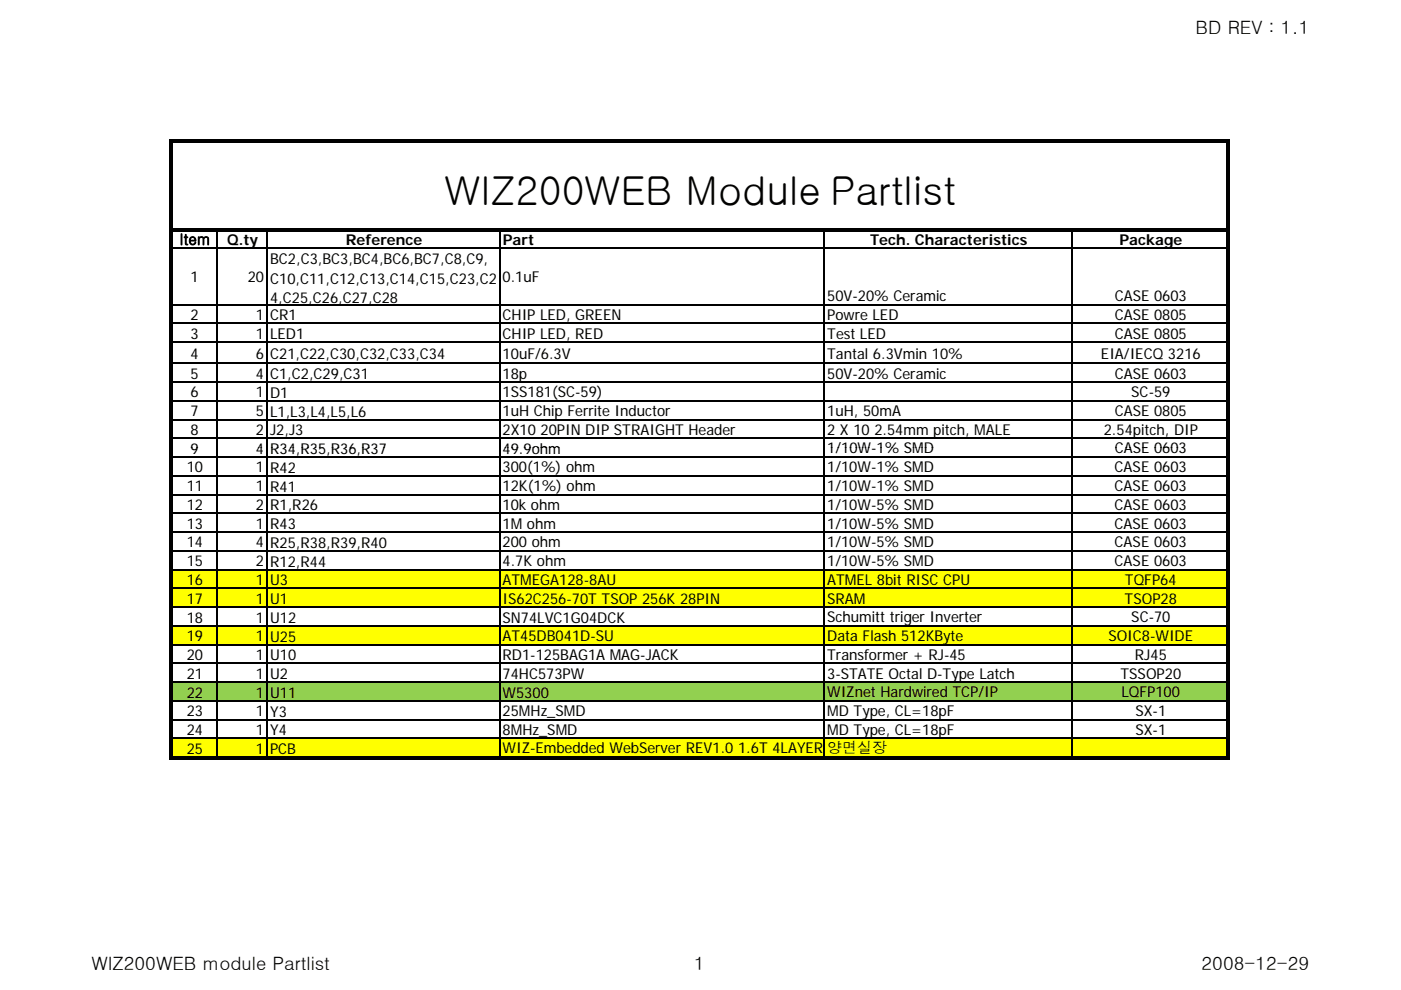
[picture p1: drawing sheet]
<svg xmlns="http://www.w3.org/2000/svg" width="297mm" height="210mm" viewBox="0 0 297 210" stroke-linecap="round" stroke-linejoin="round" font-family="sans-serif">
<defs><g id="words">
<text font-size="8.5" x="94.2" y="43.5">WIZ200WEB Module Partlist</text>
<g font-size="3.9">
<text x="253.5" y="7.2">BD REV : 1.1</text>
<text x="19.4" y="205.8">WIZ200WEB module Partlist</text>
<text x="147.2" y="205.8">1</text>
<text x="254.8" y="205.8">2008-12-29</text>
</g>
<g font-size="3.2">
<text x="38.1" y="51.9">Item</text>
<text x="48.2" y="51.9">Q.ty</text>
<text x="73.3" y="51.9">Reference</text>
<text x="106.6" y="51.9">Part</text>
<text x="184.5" y="51.9">Tech. Characteristics</text>
<text x="237.3" y="51.9">Package</text>
<text x="40.4" y="59.9">1</text>
<text x="52.5" y="59.9">20</text>
<text x="57.3" y="56">BC2,C3,BC3,BC4,BC6,BC7,C8,C9,</text>
<text x="106.5" y="59.9">0.1uF</text>
<text x="57.3" y="60.2">C10,C11,C12,C13,C14,C15,C23,C2</text>
<text x="57.3" y="64.3">4,C25,C26,C27,C28</text>
<text x="175.4" y="63.8">50V-20% Ceramic</text>
<text x="236.4" y="63.8">CASE 0603</text>
<text x="40.4" y="67.9">2</text>
<text x="40.4" y="71.8">3</text>
<text x="54.3" y="67.9">1</text>
<text x="54.3" y="71.8">1</text>
<text x="57.3" y="67.9">CR1</text>
<text x="57.3" y="71.9">LED1</text>
<text x="106.5" y="67.9">CHIP LED, GREEN</text>
<text x="106.5" y="71.8">CHIP LED, RED</text>
<text x="175.4" y="71.8">Test LED</text>
<text x="175.4" y="67.9">Powre LED</text>
<text x="236.4" y="67.9">CASE 0805</text>
<text x="236.4" y="71.8">CASE 0805</text>
<text x="40.4" y="76.1">4</text>
<text x="54.3" y="76.1">6 C21,C22,C30,C32,C33,C34</text>
<text x="106.6" y="76.1">10uF/6.3V</text>
<text x="175.4" y="76.1">Tantal 6.3Vmin 10%</text>
<text x="233.4" y="76.1">EIA/IECQ 3216</text>
<text x="40.4" y="80.3">5</text>
<text x="54.3" y="80.3">4</text>
<text x="57.3" y="80.4">C1,C2,C29,C31</text>
<text x="106.5" y="80.3">18p</text>
<text x="175.4" y="80.3">50V-20% Ceramic</text>
<text x="236.4" y="80.3">CASE 0603</text>
<text x="40.4" y="88.3">7</text>
<text x="40.4" y="84.3">6</text>
<text x="54.3" y="88.3">5</text>
<text x="54.3" y="84.3">1</text>
<text x="57.3" y="88.3">L1,L3,L4,L5,L6</text>
<text x="57.3" y="84.4">D1</text>
<text x="106.5" y="84.3">1SS181(SC-59)</text>
<text x="106.5" y="88.3">1uH Chip Ferrite Inductor</text>
<text x="175.4" y="88.2">1uH, 50mA</text>
<text x="236.3" y="88.2">CASE 0805</text>
<text x="239.9" y="84.2">SC-59</text>
<text x="40.4" y="92.2">8</text>
<text x="54.3" y="92.2">2</text>
<text x="57.3" y="92.3">J2,J3</text>
<text x="106.5" y="92.2">2X10 20PIN DIP STRAIGHT Header</text>
<text x="175.4" y="92.2">2 X 10 2.54mm pitch, MALE</text>
<text x="234" y="92.2">2.54pitch, DIP</text>
<text x="39.6" y="100.2">10</text>
<text x="40.4" y="96.2">9</text>
<text x="54.3" y="96.2">4</text>
<text x="54.3" y="100.2">1</text>
<text x="57.3" y="100.3">R42</text>
<text x="57.3" y="96.3">R34 R35 R36 R37</text>
<text x="57.3" y="96.3">R34,R35,R36,R37</text>
<text x="106.5" y="100.2">300(1%) ohm</text>
<text x="106.5" y="96.2">49 9ohm</text>
<text x="106.5" y="96.2">49.9ohm</text>
<text x="175.4" y="100.2">1/10W-1% SMD</text>
<text x="175.4" y="96.2">1/10W 1% SMD</text>
<text x="175.4" y="96.2">1/10W-1% SMD</text>
<text x="236.3" y="100.2">CASE 0603</text>
<text x="236.3" y="96.2">CASE 0603</text>
<text x="39.6" y="104.2">11</text>
<text x="54.3" y="104.2">1</text>
<text x="57.3" y="104.3">R41</text>
<text x="106.5" y="104.2">12K(1%) ohm</text>
<text x="175.4" y="104.1">1/10W-1% SMD</text>
<text x="236.3" y="104.1">CASE 0603</text>
<text x="39.6" y="112.1">13</text>
<text x="39.6" y="108.2">12</text>
<text x="54.3" y="112.1">1</text>
<text x="54.3" y="108.2">2</text>
<text x="57.3" y="112.2">R43</text>
<text x="57.3" y="108.2">R1,R26</text>
<text x="106.5" y="112.1">1M ohm</text>
<text x="106.5" y="108.2">10k ohm</text>
<text x="175.4" y="112.1">1/10W-5% SMD</text>
<text x="175.4" y="108.1">1/10W-5% SMD</text>
<text x="236.3" y="112.1">CASE 0603</text>
<text x="236.3" y="108.1">CASE 0603</text>
<text x="39.6" y="116.1">14</text>
<text x="54.3" y="116.1">4</text>
<text x="57.3" y="116.2">R25,R38,R39,R40</text>
<text x="106.5" y="116.1">200 ohm</text>
<text x="175.4" y="116.1">1/10W-5% SMD</text>
<text x="236.3" y="116.1">CASE 0603</text>
<text x="39.6" y="124.1">16</text>
<text x="39.6" y="120.1">15</text>
<text x="54.3" y="124.1">1</text>
<text x="54.3" y="120.1">2</text>
<text x="57.3" y="124.2">U3</text>
<text x="57.3" y="120.2">R12,R44</text>
<text x="106.5" y="124.1">ATMEGA128-8AU</text>
<text x="106.5" y="120.1">4.7K ohm</text>
<text x="175.4" y="124">ATMEL 8bit RISC CPU</text>
<text x="175.4" y="120.1">1/10W-5% SMD</text>
<text x="236.3" y="120.1">CASE 0603</text>
<text x="238.5" y="124">TQFP64</text>
<text x="39.6" y="128.1">17</text>
<text x="54.3" y="128.1">1</text>
<text x="57.3" y="128.1">U1</text>
<text x="106.5" y="128.1">IS62C256-70T TSOP 256K 28PIN</text>
<text x="175.4" y="128">SRAM</text>
<text x="175.4" y="132">Schumitt triger Inverter</text>
<text x="238.4" y="128">TSOP28</text>
<text x="239.9" y="132">SC-70</text>
<text x="39.6" y="132">18</text>
<text x="39.6" y="136">19</text>
<text x="54.3" y="132">1</text>
<text x="54.3" y="136">1</text>
<text x="57.3" y="132.1">U12</text>
<text x="57.3" y="136.1">U25</text>
<text x="106.5" y="132">SN74LVC1G04DCK</text>
<text x="106.5" y="136">AT45DB041D-SU</text>
<text x="175.4" y="136">Data Flash 512KByte</text>
<text x="235" y="136">SOIC8-WIDE</text>
<text x="39.6" y="140">20</text>
<text x="39.6" y="144">21</text>
<text x="54.3" y="140">1</text>
<text x="54.3" y="144">1</text>
<text x="57.3" y="140.1">U10</text>
<text x="106.5" y="140">RD1-125BAG1A MAG-JACK</text>
<text x="106.5" y="144">74HC573PW</text>
<text x="175.4" y="143.9">3-STATE Octal D-Type Latch</text>
<text x="175.4" y="140">Transformer + RJ-45</text>
<text x="237.6" y="143.9">TSSOP20</text>
<text x="240.6" y="140">RJ45</text>
<text x="39.6" y="148">22</text>
<text x="54.3" y="148">1</text>
<text x="57.3" y="148">U11</text>
<text x="57.3" y="144.1">U2</text>
<text x="106.5" y="148">W5300</text>
<text x="175.4" y="147.9">WIZnet Hardwired TCP/IP</text>
<text x="237.8" y="147.9">LQFP100</text>
<text x="39.6" y="151.9">23</text>
<text x="39.6" y="155.9">24</text>
<text x="54.3" y="151.9">1</text>
<text x="54.3" y="155.9">1</text>
<text x="57.3" y="152">Y3</text>
<text x="57.3" y="156">Y4</text>
<text x="106.5" y="151.9">25MHz_SMD</text>
<text x="106.5" y="155.9">8MHz_SMD</text>
<text x="175.4" y="151.9">MD Type, CL=18pF</text>
<text x="175.4" y="155.9">MD Type, CL=18pF</text>
<text x="240.7" y="151.9">SX-1</text>
<text x="240.7" y="155.9">SX-1</text>
<text x="39.6" y="160">25</text>
<text x="54.3" y="160">1 PCB</text>
<text x="106.5" y="159.8">WIZ-Embedded WebServer REV1.0 1.6T 4LAYER</text>
<text x="175.4" y="159.8">양면실장</text>
</g>
</g></defs>
<path d="M36 29.5h.7v65.4h-.7zM36.7 29.5h224v.7h-224zM260 30.2h.7v64.7h-.7zM36.7 48.3h224v.7h-224z" fill="#000"/>
<g fill="none" stroke="#000" stroke-width=".34">
<path d="M36.7 52.7h223.3M46 49v45.9M56.6 49v45.9M105.9 49v45.9M174.7 49v45.9M227.3 49v45.9M36.7 64.6h223.3M36.7 68.6h223.3M36.7 72.6h223.3M36.7 77h223.3M36.7 81h223.3M36.7 85h223.3"/>
<path d="M36.7 89h223.3M36.7 93h223.3"/>
</g>
<g fill="#ff0">
<path d="M36.5 120.8h223.9v8h-223.9z"/>
<path d="M36.5 132.8h223.9v4h-223.9z"/>
</g>
<path d="M36.5 144.7h223.9v4h-223.9z" fill="#92d050"/>
<path d="M36.5 156.6h223.9v4.3h-223.9z" fill="#ff0"/>
<path d="M36 94.9h.7v66.3h-.7zM260 94.9h.7v66.3h-.7zM36.7 160.5h224v.7h-224z" fill="#000"/>
<g fill="none" stroke="#000" stroke-width=".34">
<path d="M36.7 96.9h223.3M46 94.9v65.6M56.6 94.9v65.6M105.9 94.9v65.6M174.7 94.9v65.6M227.3 94.9v65.6M36.7 100.9h223.3M36.7 104.9h223.3M36.7 108.9h223.3M36.7 112.9h223.3M36.7 116.8h223.3M36.7 120.8h223.3"/>
<path d="M36.7 124.8h223.3M36.7 128.8h223.3M36.7 132.8h223.3M36.7 136.7h223.3M36.7 140.7h223.3M36.7 144.7h223.3M36.7 148.7h223.3M36.7 152.7h223.3M36.7 156.6h223.3"/>
</g>
<use href="#words"/>
</svg>
